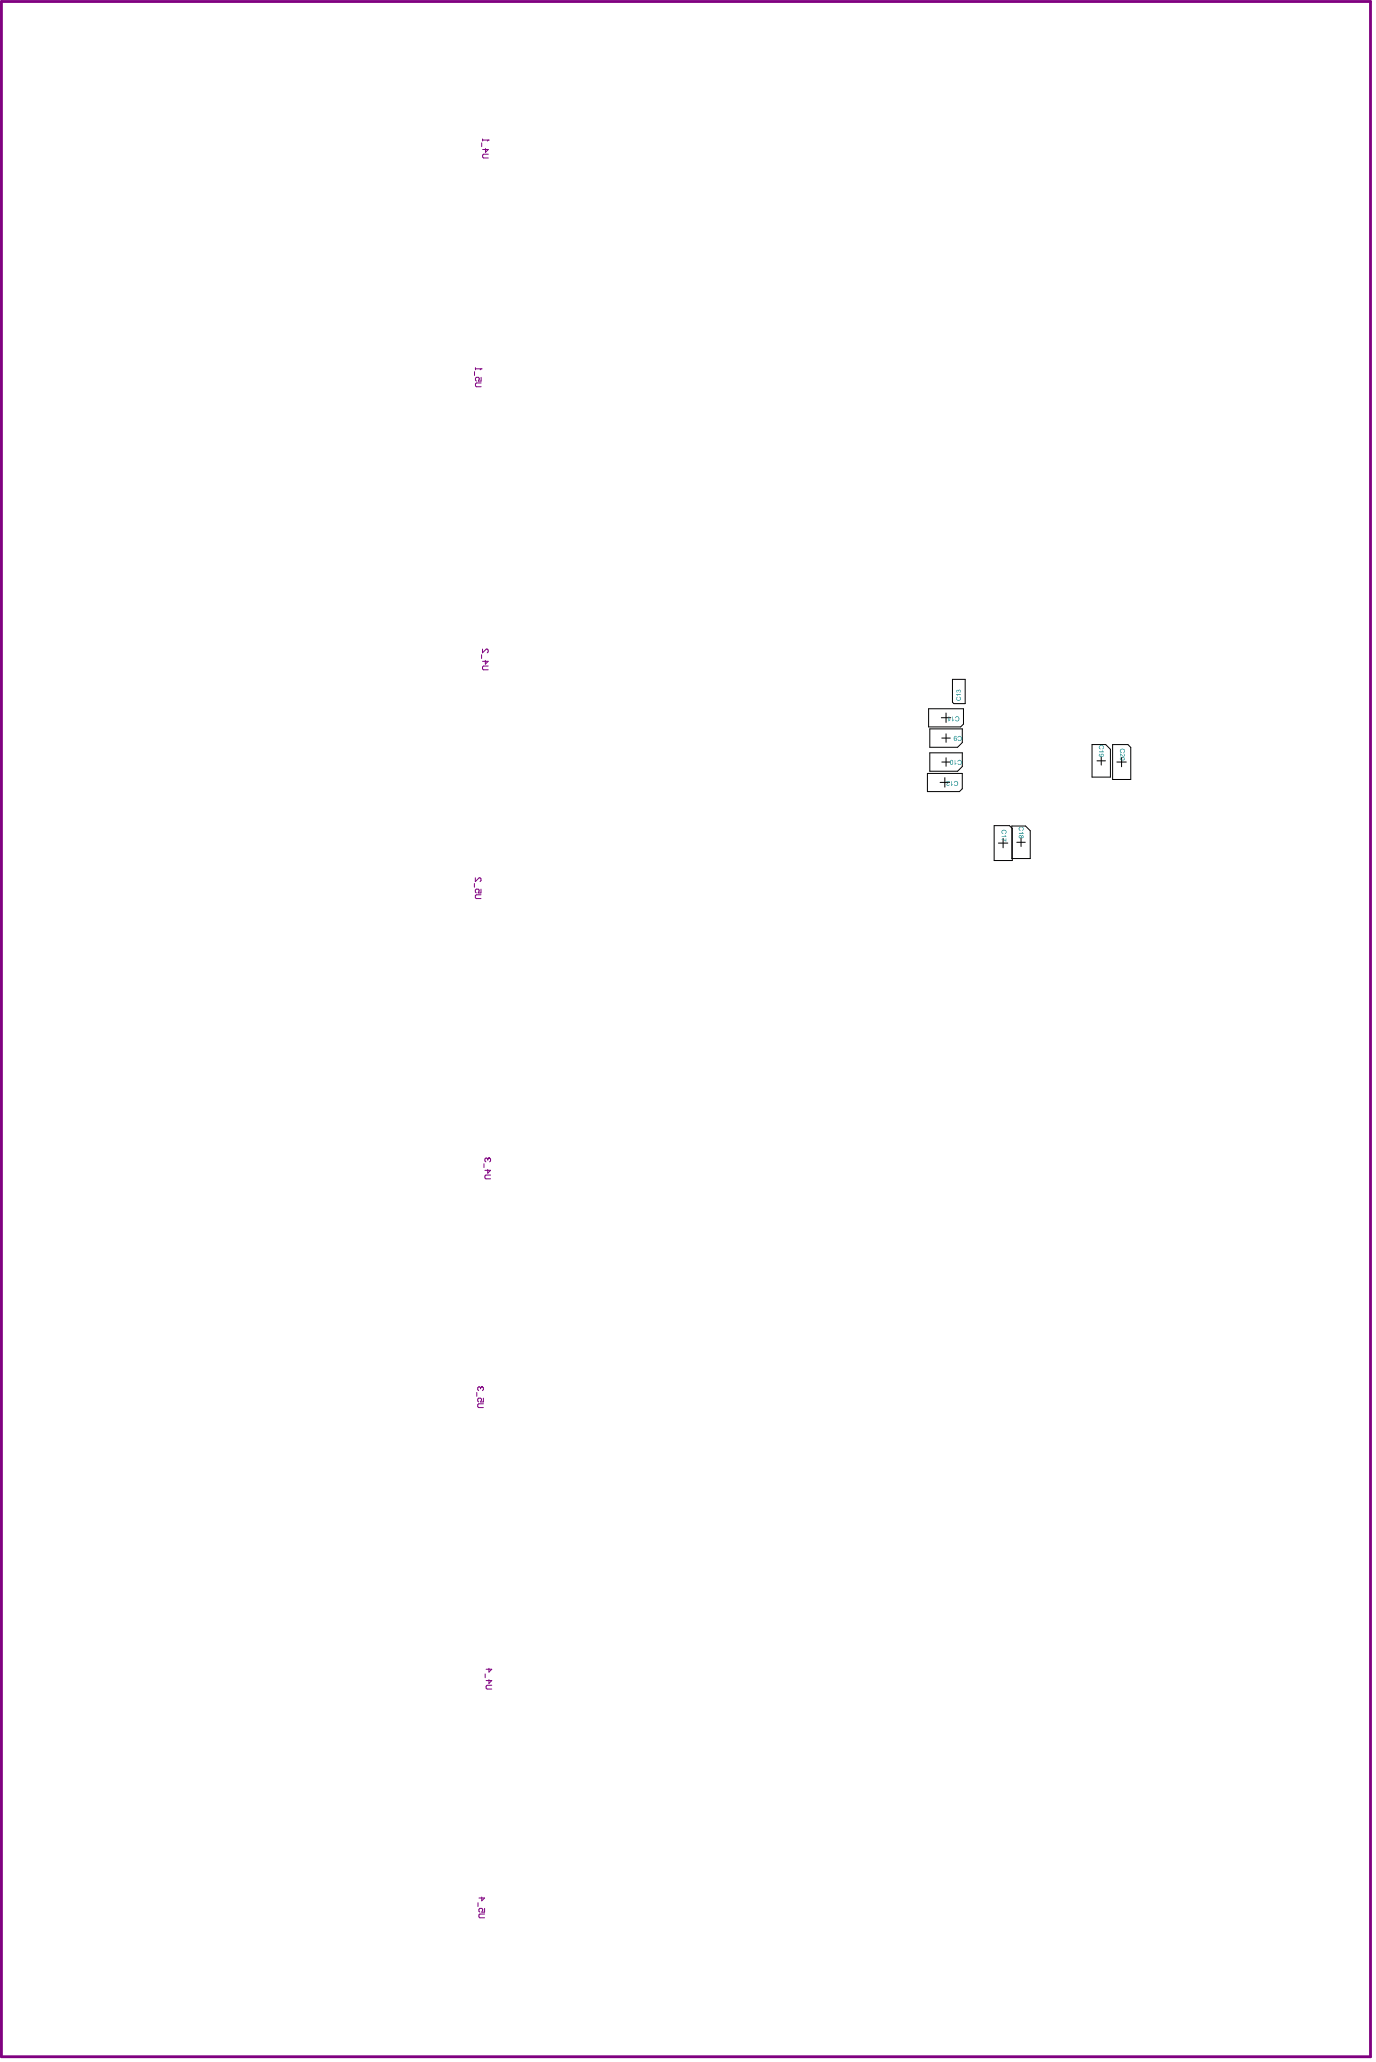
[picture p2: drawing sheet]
<svg xmlns="http://www.w3.org/2000/svg" width="243mm" height="364mm" viewBox="0 0 243 364" stroke-linecap="round" stroke-linejoin="round" font-family="sans-serif">
<path d="M.3 .3h241.4v362.5h-241.4z" fill="none" stroke="#800080" stroke-width=".5"/>
<g fill="none" stroke="#800080" stroke-width=".18">
<path d="M85 25.2v.7M85.1 24.5v.4M85.1 24.7h1M85.6 26.2v.7l.5-.5h-1M86.1 24.7h.1M86.1 27.2h-.8l-.2 .2v.3l.2 .2h.8M86.1 24.7l-.1 .2M83.7 65.6v.6M83.9 64.9v.3M83.9 65.1h1M84.9 65.1h.1M84.9 66.6v.6h-.5l.1-.3-.1-.3h-.4l-.1 .1v.4l.1 .1"/>
<path d="M84.9 67.6h-.9l-.1 .1v.4l.1 .1h.9M84.9 65.1l-.2 .1M84.9 115.5v.7M85.1 114.5v.7l.7-.7 .3 .2v.3l-.2 .2M85.6 116.5v.7l.5-.5h-1M86.1 117.5h-.8l-.2 .1v.4l.2 .1h.8M83.7 155.8v.7M83.8 154.8v.7l.7-.7 .3 .2v.3l-.1 .2M84.8 157.8h-.8l-.2 .2v.3l.2 .2h.8M84.8 156.8v.7h-.5l.2-.5-.2-.2h-.3l-.2 .2v.3l.2 .2M85.4 205.3v.6M86 204.4l-.1-.1-.4 .1v.4l.2 .1"/>
<path d="M86 206.3v.6l.5-.5h-1M86 204.4v.2M86.2 204.3h.1M86.2 204.3l.3 .1v.4l-.1 .1M86.2 204.3l-.2 .1M86.5 207.3h-.8l-.2 .1v.4l.2 .1h.8M84.1 245.6v.7M84.8 244.8l-.2-.2-.3 .2v.3l.1 .2M84.8 244.8v.2M84.9 244.6h.1M84.9 244.6l.4 .2v.3l-.2 .2M84.9 244.6l-.1 .2"/>
<path d="M85.3 246.6v.7h-.5l.1-.3-.1-.4h-.4l-.1 .2v.3l.1 .2M85.3 247.6h-.9l-.1 .2v.3l.1 .2h.9M85.6 295.3v.6M86.2 296.3v.6l.5-.5h-1M86.2 294.3v.6l.5-.5h-1M86.7 297.3h-.8l-.2 .1v.4l.2 .1h.8M84.3 335.6v.7M85 334.6v.7l.5-.5h-1M85.5 336.6v.7h-.5l.1-.5-.1-.2h-.4l-.1 .2v.3l.1 .2M85.5 337.6h-.9l-.1 .2v.3l.1 .2h.9"/>
</g>
<g fill="none" stroke="#000" stroke-width=".18">
<path d="M168 119.8h2.2v4.3h-1.9l-.3-.2zM163.6 136.4h6.1v2.7l-.5 .5h-5.6zM163.8 125h6.1v2.7l-.5 .5h-5.6zM164 132.8h5.7v2.4l-.8 .8h-4.9zM164 128.6h5.7v2.4l-.8 .8h-4.9zM165.8 138h1.7M166 126.6h1.7M166.1 134.4h1.5M166.1 130.2h1.5M166.7 137.2v1.6M166.9 125.8v1.6M166.9 129.4v1.5"/>
<path d="M166.9 133.7v1.5M192.6 131.3h2.4l.9 .9v4.9h-3.3zM193.5 134.2h1.5M194.2 133.5v1.5M196.3 131.3h2.7l.5 .5v5.7h-3.2zM197 134.4h1.7M197.8 133.6v1.6M175.4 145.6h2.7l.5 .5v5.7h-3.2zM176.1 148.7h1.7M176.9 147.9v1.6M178.5 145.7h2.4l.8 .8v4.9h-3.2zM179.4 148.6h1.4"/>
<path d="M180.1 147.8v1.5"/>
</g>
<g fill="#008080">
<path d="M197.7 132.1h.1a.4 .4 0 0 1 .6 .2 .4 .4 0 0 1-.2 .5v-.1a.29 .29 0 0 0 0-.5 .29 .29 0 0 0-.5 .1 .29 .29 0 0 0 .2 .4 .3 .3 0 0 1-.3-.1 .3 .3 0 0 1 0-.4z"/>
<path d="M197.6 132.9l.3 .2a.24 .24 0 0 0 .2 .2 .24 .24 0 0 0 .2-.2l-.1-.1a.23 .23 0 0 1 .2 .3 .23 .23 0 0 1-.3 .1l-.4-.3-.1 .3z"/>
<path d="M193.9 131.5h.2a.4 .4 0 0 1 .6 .1 .4 .4 0 0 1-.2 .6v-.2a.29 .29 0 0 0 0-.4 .29 .29 0 0 0-.5 .1 .29 .29 0 0 0 .2 .4 .28 .28 0 0 1-.3-.1 .28 .28 0 0 1 0-.4z"/>
<path d="M193.9 132.6h.6l-.1-.2h.1l.2 .3h-.8z"/>
<path d="M179.8 145.9l.2-.1a.4 .4 0 0 1 .5 .2 .4 .4 0 0 1-.2 .5v-.1a.29 .29 0 0 0 0-.4 .29 .29 0 0 0-.4 0 .29 .29 0 0 0 .1 .5 .28 .28 0 0 1-.3-.2 .28 .28 0 0 1 .1-.3z"/>
<path d="M179.7 146.9h.7l-.2-.1h.2l.2 .2h-.9z"/>
<path d="M176.7 146.5l.2-.1a.39 .39 0 0 1 .6 .1 .39 .39 0 0 1-.2 .6v-.1a.32 .32 0 0 0-.2-.6 .31 .31 0 0 0-.3 .4l.1 .3a.39 .39 0 0 1-.2-.6z"/>
<path d="M176.7 147.5h.6l-.1-.2h.1l.2 .3z"/>
<path d="M176.7 148l.4 .1 .3 .2 .1-.4v.5z"/>
<path d="M169 129.9h.5l.1 .2v.4l-.2 .2a.32 .32 0 0 1-.5-.3h.1a.28 .28 0 0 0 .4 .1 .28 .28 0 0 0 0-.4 .28 .28 0 0 0-.4 0h-.1z"/>
<path d="M168.6 126.4h.4l.2 .2a.39 .39 0 0 1-.2 .6 .39 .39 0 0 1-.5-.2h.1a.29 .29 0 0 0 .4 0 .29 .29 0 0 0 .1-.4 .29 .29 0 0 0-.4-.1l-.1 .2-.2-.1z"/>
<path d="M168 126.4l.1 .6 .2-.1-.3 .3z"/>
<path d="M167.3 126.4h.1v.6l.2-.1-.2 .3z"/>
<path d="M168.7 123l.2-.1a.3 .3 0 0 0-.1 .4 .3 .3 0 0 0 .4 .1 .3 .3 0 0 0 .1-.4l-.1-.1a.38 .38 0 0 1 .2 .5 .38 .38 0 0 1-.5 .2 .38 .38 0 0 1-.2-.5z"/>
<path d="M168.7 122.4h.8v.1h-.6v.2z"/>
<path d="M168.8 121.7l.2 .1a.25 .25 0 0 1 .5 0 .24 .24 0 0 1-.2 .4 .2 .2 0 0 0 .1-.3 .2 .2 0 0 0-.3 0v.1l-.1-.1a.13 .13 0 0 0-.2 0 .13 .13 0 0 0 .1 .2 .2 .2 0 0 1-.2-.2 .2 .2 0 0 1 .1-.2z"/>
<path d="M169 134.1h.5l.1 .2v.5l-.2 .1a.32 .32 0 0 1-.5-.2h.1a.28 .28 0 0 0 .4 0 .28 .28 0 0 0 0-.4 .28 .28 0 0 0-.4 0h-.1z"/>
<path d="M168.4 134.1l.1 .6 .2-.1-.3 .3z"/>
<path d="M168.4 137.8h.4l.2 .2a.39 .39 0 0 1-.2 .6 .39 .39 0 0 1-.5-.2h.1a.29 .29 0 0 0 .4 0 .29 .29 0 0 0 .1-.4 .29 .29 0 0 0-.4-.1l-.1 .2-.2-.1z"/>
<path d="M167.8 137.8l.1 .6 .2-.1-.3 .3z"/>
<path d="M166.9 137.8h.6l-.2 .3a.22 .22 0 0 0-.2 .2 .22 .22 0 0 0 .3 .2v-.1a.23 .23 0 0 1-.3 .2 .23 .23 0 0 1-.1-.3l.4-.4z"/>
<path d="M197.7 133.7v.1a.24 .24 0 0 0 .1 .2 .24 .24 0 0 0 .2 0 .22 .22 0 0 0 .3-.2 .22 .22 0 0 0-.3-.1zM197.7 133.6h.3a.31 .31 0 0 1 .4 .3 .31 .31 0 0 1-.5 .2 .29 .29 0 0 1-.3-.1 .29 .29 0 0 1 .1-.4z"/>
<path d="M194.3 133.2a.18 .18 0 0 0 .3 0 .18 .18 0 0 0-.3 0zM193.9 133l.2 .1a.19 .19 0 0 0-.1 .2 .19 .19 0 0 0 .2 .1 .28 .28 0 0 1 .2-.4 .28 .28 0 0 1 .3 .3 .28 .28 0 0 1-.4 .2h-.1a.29 .29 0 0 1-.3-.1 .29 .29 0 0 1 0-.4z"/>
<path d="M180.2 147.6a.15 .15 0 0 0 .3 0 .15 .15 0 0 0-.3 0zM179.7 147.6a.2 .2 0 0 0 .4 0 .2 .2 0 0 0-.4 0zM179.8 147.3h.2l.2 .2a.22 .22 0 0 1 .3 0 .22 .22 0 0 1 0 .3 .22 .22 0 0 1-.4-.1v.1a.26 .26 0 0 1-.3 0 .26 .26 0 0 1-.1-.2z"/>
<path d="M168.3 130.4a.2 .2 0 0 0 .4 0 .2 .2 0 0 0-.4 0zM168.4 129.9h.3l.1 .1h-.1a.18 .18 0 0 0-.3-.1 .18 .18 0 0 0 0 .3 .26 .26 0 0 1 .3 0 .26 .26 0 0 1 0 .4 .4 .4 0 0 1-.5-.2 .4 .4 0 0 1 .2-.5z"/>
<path d="M167.7 134.2v.2a.25 .25 0 0 0 0 .3 .25 .25 0 0 0 .3 .1v-.1a.42 .42 0 0 0-.2-.6zM167.7 134.1a.38 .38 0 0 1 .4 .1 .38 .38 0 0 1 0 .5 .31 .31 0 0 1-.5 .1 .31 .31 0 0 1 0-.5z"/>
</g>
</svg>
